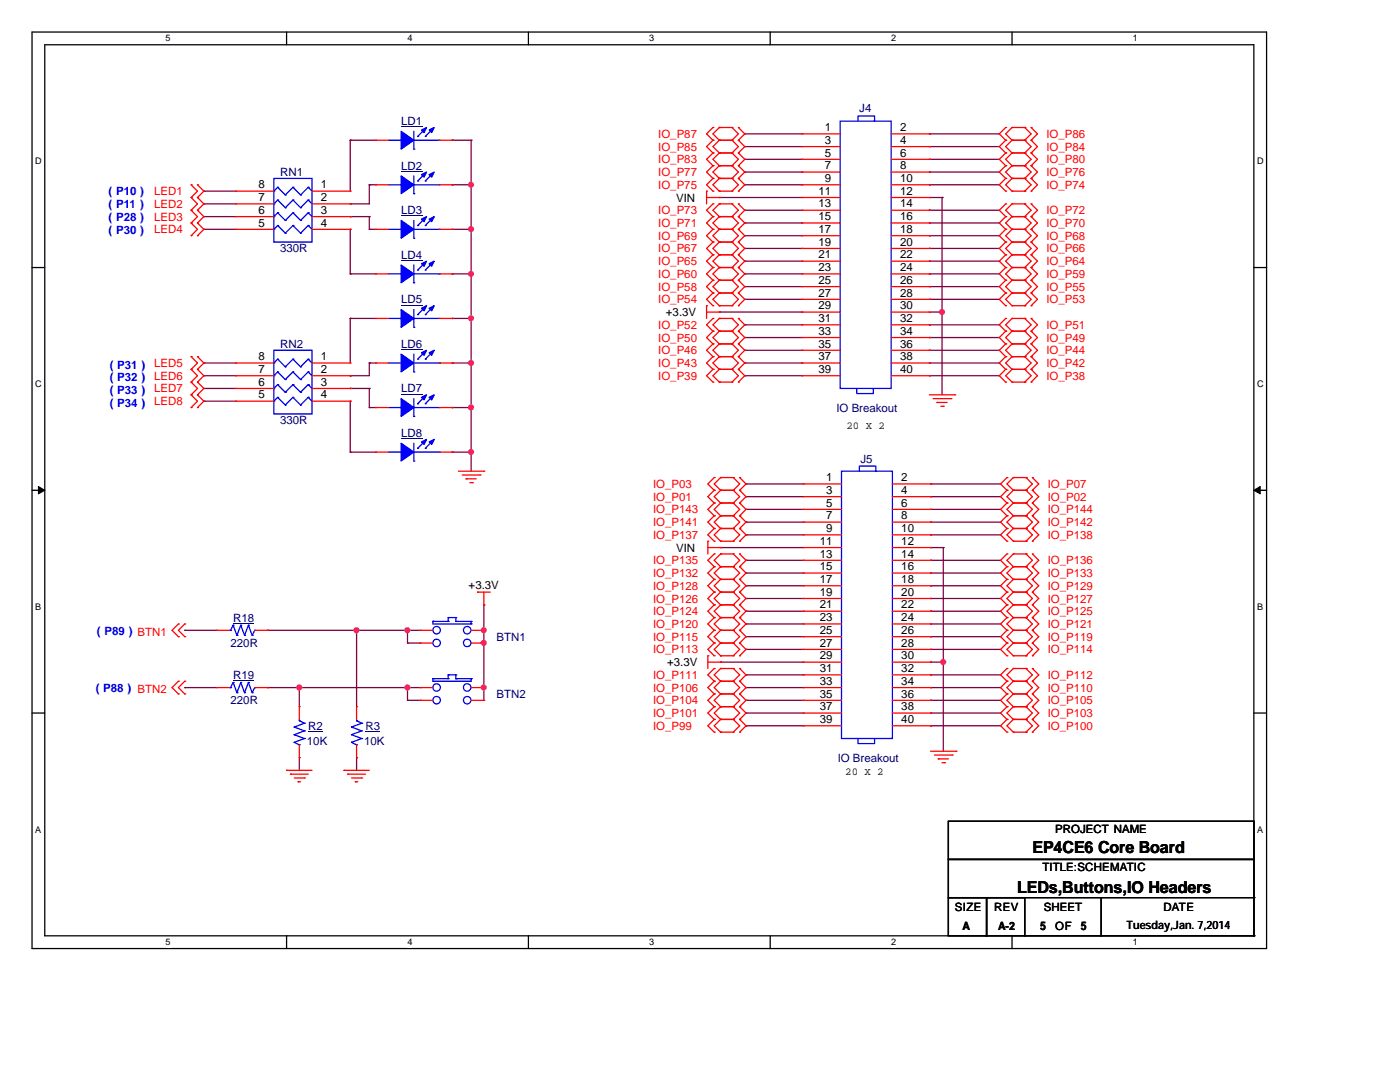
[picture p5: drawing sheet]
<svg xmlns="http://www.w3.org/2000/svg" width="279mm" height="216mm" viewBox="0 0 279 216" stroke-linecap="round" stroke-linejoin="round" font-family="sans-serif">
<defs><g id="words">
<g font-size="3.3">
<text x="206" y="170.3">EP4CE6 Core Board</text>
<text x="203" y="178.1">LEDs,Buttons,IO Headers</text>
</g>
<g font-size="2.3" fill="#000080">
<text x="171.5" y="22.4">J4</text>
<text x="80.1" y="25">LD1</text>
<text x="55.9" y="35.1">RN1</text>
<text x="80.1" y="33.9">LD2</text>
<text x="80.1" y="42.8">LD3</text>
<text x="55.9" y="50.4">330R</text>
<text x="80.1" y="51.6">LD4</text>
<text x="80.1" y="60.5">LD5</text>
<text x="55.9" y="69.4">RN2</text>
<text x="80.1" y="69.4">LD6</text>
<text x="80.1" y="78.3">LD7</text>
<text x="166.9" y="82.1">IO Breakout</text>
<text x="55.9" y="84.7">330R</text>
<text x="80.1" y="87.2">LD8</text>
<text x="171.7" y="92.3">J5</text>
<text x="46.5" y="124">R18</text>
<text x="46" y="129.1">220R</text>
<text x="99.1" y="127.8">BTN1</text>
<text x="46.5" y="135.5">R19</text>
<text x="46" y="140.5">220R</text>
<text x="99.1" y="139.3">BTN2</text>
<text x="61.3" y="148.7">10K</text>
<text x="61.5" y="145.6">R2</text>
<text x="72.7" y="148.7">10K</text>
<text x="72.9" y="145.6">R3</text>
<text x="167.2" y="152">IO Breakout</text>
</g>
<g font-size="2.3" fill="#f00">
<text x="131.4" y="27.5">IO_P87</text>
<text x="208.8" y="27.5">IO_P86</text>
<text x="131.4" y="35.1">IO_P77</text>
<text x="131.4" y="32.6">IO_P83</text>
<text x="131.4" y="30.1">IO_P85</text>
<text x="208.8" y="35.1">IO_P76</text>
<text x="208.8" y="32.6">IO_P80</text>
<text x="208.8" y="30.1">IO_P84</text>
<text x="30.8" y="38.9">LED1</text>
<text x="30.8" y="41.5">LED2</text>
<text x="131.4" y="37.7">IO_P75</text>
<text x="208.8" y="37.7">IO_P74</text>
<text x="30.8" y="44">LED3</text>
<text x="30.8" y="46.6">LED4</text>
<text x="131.4" y="47.8">IO_P69</text>
<text x="131.4" y="45.3">IO_P71</text>
<text x="131.4" y="42.8">IO_P73</text>
<text x="208.8" y="47.8">IO_P68</text>
<text x="208.8" y="45.3">IO_P70</text>
<text x="208.8" y="42.8">IO_P72</text>
<text x="131.4" y="52.9">IO_P65</text>
<text x="131.4" y="50.4">IO_P67</text>
<text x="208.8" y="52.9">IO_P64</text>
<text x="208.8" y="50.4">IO_P66</text>
<text x="131.4" y="58">IO_P58</text>
<text x="131.4" y="55.5">IO_P60</text>
<text x="208.8" y="58">IO_P55</text>
<text x="208.8" y="55.5">IO_P59</text>
<text x="131.4" y="65.6">IO_P52</text>
<text x="131.4" y="60.5">IO_P54</text>
<text x="208.8" y="60.5">IO_P53</text>
<text x="208.8" y="65.6">IO_P51</text>
<text x="131.4" y="70.7">IO_P46</text>
<text x="131.4" y="68.2">IO_P50</text>
<text x="208.8" y="70.7">IO_P44</text>
<text x="208.8" y="68.2">IO_P49</text>
<text x="30.8" y="73.2">LED5</text>
<text x="30.8" y="75.8">LED6</text>
<text x="131.4" y="75.8">IO_P39</text>
<text x="131.4" y="73.2">IO_P43</text>
<text x="208.8" y="75.8">IO_P38</text>
<text x="208.8" y="73.2">IO_P42</text>
<text x="30.8" y="78.3">LED7</text>
<text x="30.8" y="80.9">LED8</text>
<text x="130.3" y="99.9">IO_P01</text>
<text x="130.3" y="97.4">IO_P03</text>
<text x="209.1" y="97.4">IO_P07</text>
<text x="209.1" y="99.9">IO_P02</text>
<text x="130.3" y="107.5">IO_P137</text>
<text x="130.3" y="105">IO_P141</text>
<text x="130.3" y="102.4">IO_P143</text>
<text x="209.1" y="107.5">IO_P138</text>
<text x="209.1" y="105">IO_P142</text>
<text x="209.1" y="102.4">IO_P144</text>
<text x="130.3" y="112.6">IO_P135</text>
<text x="209.1" y="112.6">IO_P136</text>
<text x="130.3" y="117.7">IO_P128</text>
<text x="130.3" y="115.1">IO_P132</text>
<text x="209.1" y="117.7">IO_P129</text>
<text x="209.1" y="115.1">IO_P133</text>
<text x="130.3" y="125.3">IO_P120</text>
<text x="130.3" y="122.8">IO_P124</text>
<text x="130.3" y="120.2">IO_P126</text>
<text x="209.1" y="125.3">IO_P121</text>
<text x="209.1" y="122.8">IO_P125</text>
<text x="209.1" y="120.2">IO_P127</text>
<text x="130.3" y="130.4">IO_P113</text>
<text x="130.3" y="127.8">IO_P115</text>
<text x="209.1" y="130.4">IO_P114</text>
<text x="209.1" y="127.8">IO_P119</text>
<text x="130.3" y="135.5">IO_P111</text>
<text x="209.1" y="135.5">IO_P112</text>
<text x="130.3" y="143.1">IO_P101</text>
<text x="130.3" y="140.5">IO_P104</text>
<text x="130.3" y="138">IO_P106</text>
<text x="209.1" y="143.1">IO_P103</text>
<text x="209.1" y="140.5">IO_P105</text>
<text x="209.1" y="138">IO_P110</text>
<text x="130.3" y="145.6">IO_P99</text>
<text x="209.1" y="145.6">IO_P100</text>
</g>
<g font-size="2.3">
<text x="164.6" y="26.2">1</text>
<text x="164.6" y="28.7">3</text>
<text x="179.6" y="26.2">2</text>
<text x="179.6" y="28.7">4</text>
<text x="164.6" y="31.2">5</text>
<text x="164.6" y="33.8">7</text>
<text x="179.6" y="31.2">6</text>
<text x="179.6" y="33.8">8</text>
<text x="51.6" y="40.1">7</text>
<text x="51.6" y="37.6">8</text>
<text x="64.1" y="37.6">1</text>
<text x="64.1" y="40.1">2</text>
<text x="134.9" y="40.2">VIN</text>
<text x="163.4" y="38.9">11</text>
<text x="163.4" y="41.4">13</text>
<text x="164.6" y="36.3">9</text>
<text x="179.6" y="36.3">10</text>
<text x="179.6" y="38.9">12</text>
<text x="179.6" y="41.4">14</text>
<text x="51.6" y="45.2">5</text>
<text x="51.6" y="42.7">6</text>
<text x="64.1" y="42.7">3</text>
<text x="64.1" y="45.2">4</text>
<text x="163.4" y="43.9">15</text>
<text x="163.4" y="46.5">17</text>
<text x="179.6" y="43.9">16</text>
<text x="179.6" y="46.5">18</text>
<text x="163.4" y="49">19</text>
<text x="163.4" y="51.6">21</text>
<text x="179.6" y="49">20</text>
<text x="179.6" y="51.6">22</text>
<text x="163.4" y="54.1">23</text>
<text x="163.4" y="56.6">25</text>
<text x="163.4" y="59.2">27</text>
<text x="179.6" y="54.1">24</text>
<text x="179.6" y="56.6">26</text>
<text x="179.6" y="59.2">28</text>
<text x="132.9" y="63.1">+3.3V</text>
<text x="163.4" y="61.7">29</text>
<text x="163.4" y="64.3">31</text>
<text x="179.6" y="61.7">30</text>
<text x="179.6" y="64.3">32</text>
<text x="51.6" y="71.9">8</text>
<text x="64.1" y="71.9">1</text>
<text x="163.4" y="66.8">33</text>
<text x="163.4" y="69.3">35</text>
<text x="163.4" y="71.9">37</text>
<text x="179.6" y="66.8">34</text>
<text x="179.6" y="69.3">36</text>
<text x="179.6" y="71.9">38</text>
<text x="51.6" y="77">6</text>
<text x="51.6" y="74.4">7</text>
<text x="64.1" y="74.4">2</text>
<text x="64.1" y="77">3</text>
<text x="163.4" y="74.4">39</text>
<text x="179.6" y="74.4">40</text>
<text x="51.6" y="79.5">5</text>
<text x="64.1" y="79.5">4</text>
<text x="164.9" y="96">1</text>
<text x="164.9" y="98.6">3</text>
<text x="164.9" y="101.1">5</text>
<text x="179.9" y="96">2</text>
<text x="179.9" y="98.6">4</text>
<text x="179.9" y="101.1">6</text>
<text x="164.9" y="103.6">7</text>
<text x="164.9" y="106.2">9</text>
<text x="179.9" y="103.6">8</text>
<text x="179.9" y="106.2">10</text>
<text x="134.9" y="110.1">VIN</text>
<text x="163.6" y="108.7">11</text>
<text x="163.6" y="111.3">13</text>
<text x="163.6" y="113.8">15</text>
<text x="179.9" y="108.7">12</text>
<text x="179.9" y="111.3">14</text>
<text x="179.9" y="113.8">16</text>
<text x="93.5" y="117.4">+3.3V</text>
<text x="163.6" y="116.3">17</text>
<text x="163.6" y="118.9">19</text>
<text x="179.9" y="116.3">18</text>
<text x="179.9" y="118.9">20</text>
<text x="163.6" y="121.4">21</text>
<text x="163.6" y="124">23</text>
<text x="179.9" y="121.4">22</text>
<text x="179.9" y="124">24</text>
<text x="163.6" y="126.5">25</text>
<text x="163.6" y="129">27</text>
<text x="163.6" y="131.6">29</text>
<text x="179.9" y="126.5">26</text>
<text x="179.9" y="129">28</text>
<text x="179.9" y="131.6">30</text>
<text x="133.1" y="132.9">+3.3V</text>
<text x="163.6" y="134.1">31</text>
<text x="163.6" y="136.7">33</text>
<text x="179.9" y="134.1">32</text>
<text x="179.9" y="136.7">34</text>
<text x="163.6" y="139.2">35</text>
<text x="163.6" y="141.7">37</text>
<text x="179.9" y="139.2">36</text>
<text x="179.9" y="141.7">38</text>
<text x="163.6" y="144.3">39</text>
<text x="179.9" y="144.3">40</text>
<text x="210.6" y="166.2">PROJECT NAME</text>
<text x="208.1" y="173.8">TITLE:SCHEMATIC</text>
<text x="190.5" y="181.7">SIZE</text>
<text x="192.1" y="185.5">A</text>
<text x="198.4" y="181.7">REV</text>
<text x="199.2" y="185.5">A-2</text>
<text x="207.6" y="185.5">5</text>
<text x="208.3" y="181.7">SHEET</text>
<text x="210.6" y="185.5">OF</text>
<text x="215.7" y="185.5">5</text>
<text x="224.8" y="185.4">Tuesday,Jan. 7,2014</text>
<text x="232.2" y="181.7">DATE</text>
</g>
<g font-size="2.3" fill="#00f">
<text x="21.6" y="39">( P10 )</text>
<text x="21.6" y="41.5">( P11 )</text>
<text x="21.6" y="44.1">( P28 )</text>
<text x="21.6" y="46.6">( P30 )</text>
<text x="21.9" y="73.5">( P31 )</text>
<text x="21.9" y="76.1">( P32 )</text>
<text x="21.9" y="81.2">( P34 )</text>
<text x="21.9" y="78.6">( P33 )</text>
<text x="19.3" y="126.6">( P89 ) BTN1</text>
<text x="19.1" y="138">( P88 ) BTN2</text>
</g>
<g font-size="2.1">
<text x="169" y="85.5">20 X 2</text>
<text x="168.7" y="154.6">20 X 2</text>
</g>
<g font-size="1.8">
<text x="33.1" y="8.3">5</text>
<text x="81.3" y="8.3">4</text>
<text x="129.6" y="8.3">3</text>
<text x="177.8" y="8.3">2</text>
<text x="226.1" y="8.3">1</text>
<text x="7" y="32.8">D</text>
<text x="250.9" y="32.8">D</text>
<text x="7" y="77.2">C</text>
<text x="250.9" y="77.2">C</text>
<text x="7" y="121.7">B</text>
<text x="250.9" y="121.7">B</text>
<text x="7" y="166.1">A</text>
<text x="250.9" y="166.1">A</text>
<text x="33.1" y="188.6">5</text>
<text x="81.3" y="188.6">4</text>
<text x="129.6" y="188.6">3</text>
<text x="177.8" y="188.6">2</text>
<text x="226.1" y="188.6">1</text>
</g>
</g></defs>
<path d="M6.4 6.4h246.4v182.9h-246.4zM8.9 8.9h241.3v177.8h-241.3z" fill="none" stroke="#000" stroke-width=".25"/>
<g fill="#fff">
<path d="M33.1 6.6h.9v2.1h-.9z"/>
<path d="M33.1 186.9h.9v2.1h-.9z"/>
</g>
<path d="M57.2 6.4v2.5M57.2 186.7v2.6" fill="none" stroke="#000" stroke-width=".25"/>
<g fill="#fff">
<path d="M81.3 6.6h1v2.1h-1z"/>
<path d="M81.3 186.9h1v2.1h-1z"/>
</g>
<path d="M105.5 6.4v2.5M105.5 186.7v2.6" fill="none" stroke="#000" stroke-width=".25"/>
<g fill="#fff">
<path d="M129.6 6.6h1v2.1h-1z"/>
<path d="M129.6 186.9h1v2.1h-1z"/>
</g>
<path d="M153.7 6.4v2.5M153.7 186.7v2.6" fill="none" stroke="#000" stroke-width=".25"/>
<g fill="#fff">
<path d="M177.8 6.6h1v2.1h-1z"/>
<path d="M177.8 186.9h1v2.1h-1z"/>
</g>
<path d="M202 6.4v2.5M202 186.7v2.6" fill="none" stroke="#000" stroke-width=".25"/>
<g fill="#fff">
<path d="M226.1 6.6h1v2.1h-1z"/>
<path d="M226.1 186.9h1v2.1h-1z"/>
<path d="M7 31.1h1.3v2.1h-1.3z"/>
<path d="M250.9 31.1h1.2v2.1h-1.2z"/>
<path d="M7 75.6h1.3v2h-1.3z"/>
<path d="M250.9 75.6h1.2v2h-1.2z"/>
</g>
<path d="M6.4 53.4h2.5M250.2 53.4h2.6" fill="none" stroke="#000" stroke-width=".25"/>
<g fill="#fff">
<path d="M7 120h1.2v2.1h-1.2z"/>
<path d="M250.9 120h1.2v2.1h-1.2z"/>
</g>
<path d="M6.4 97.8h2.5M250.2 97.8h2.6" fill="none" stroke="#000" stroke-width=".25"/>
<g fill="#000" stroke="#000" stroke-width=".2">
<path d="M7.7 97.1l1.2 .7-1.2 .8z" fill-rule="evenodd"/>
<path d="M250.2 97.8l1.3-.7v1.5z" fill-rule="evenodd"/>
</g>
<g fill="#fff">
<path d="M7 164.5h1.2v2h-1.2z"/>
<path d="M250.9 164.5h1.2v2h-1.2z"/>
</g>
<path d="M6.4 142.3h2.5M250.2 142.3h2.6M189.3 163.9h60.9v7.6h-60.9zM189.3 171.5h60.9v7.6h-60.9zM189.3 179.1h7.6v7.6h-7.6zM196.9 179.1h7.6v7.6h-7.6zM219.8 179.1h.1M219.8 179.1v7.6M250.2 179.1h.1M250.2 179.1v7.6M204.5 186.7h45.7M250.2 186.7h.1" fill="none" stroke="#000" stroke-width=".25"/>
<g fill="none" stroke="#800040" stroke-width=".25">
<path d="M40.7 38.1h.1M40.7 38.1h6.3M69.9 28h.1M69.9 28h5.1M69.9 28v10.1M73.7 36.9h.1M73.7 36.9h1.3M73.7 36.9v3.8h-3.8M90.2 28h.1M90.2 36.9h.1M90.2 36.9h3.8M90.2 28h3.8"/>
<path d="M94 28h.1M94 36.9h.1M94 28v66M143.6 39.4h.1M143.6 39.4h16.5M148.6 26.7h.1M148.6 29.3h.1M148.6 31.8h.1M148.6 34.3h.1M148.6 36.9h.1M148.6 26.7h11.5M148.6 29.3h11.5"/>
<path d="M148.6 31.8h11.5M148.6 34.3h11.5M148.6 36.9h11.5M185.5 26.7h.1M185.5 29.3h.1M185.5 31.8h.1M185.5 36.9h.1M185.5 34.3h.1M185.5 26.7h13.9M185.5 29.3h13.9M185.5 31.8h13.9M185.5 34.3h13.9"/>
<path d="M185.5 36.9h13.9M185.5 39.4h2.5M188 39.4h.1M188 39.4v39.4M40.7 40.7h.1M40.7 43.2h.1M40.7 45.8h.1M40.7 45.8h6.3M40.7 40.7h6.3M40.7 43.2h6.3M69.9 54.7h.1M69.9 40.7h.1"/>
<path d="M69.9 43.2h.1M69.9 45.8h.1M69.9 54.7h5.1M69.9 45.8v8.9M69.9 43.2h3.8M73.7 45.8h.1M73.7 43.2h.1M73.7 45.8h1.3M73.7 43.2v2.6M90.2 45.8h.1M90.2 54.7h.1M90.2 54.7h3.8"/>
<path d="M90.2 45.8h3.8M94 45.8h.1M94 54.7h.1M148.6 52.1h.1M148.6 54.7h.1M148.6 57.2h.1M148.6 59.7h.1M148.6 44.5h.1M148.6 47h.1M148.6 49.6h.1M148.6 42h.1M148.6 42h11.5"/>
<path d="M148.6 49.6h11.5M148.6 47h11.5M148.6 44.5h11.5M148.6 59.7h11.5M148.6 57.2h11.5M148.6 54.7h11.5M148.6 52.1h11.5M185.5 42h.1M185.5 49.6h.1M185.5 47h.1M185.5 44.5h.1M185.5 59.7h.1"/>
<path d="M185.5 57.2h.1M185.5 54.7h.1M185.5 52.1h.1M185.5 42h13.9M185.5 49.6h13.9M185.5 47h13.9M185.5 44.5h13.9M185.5 59.7h13.9M185.5 57.2h13.9M185.5 54.7h13.9M185.5 52.1h13.9M40.7 72.4h.1"/>
<path d="M40.7 75h.1M40.7 77.5h.1M40.7 72.4h6.3M40.7 75h6.3M40.7 77.5h6.3M69.9 63.5h.1M69.9 75h.1M69.9 77.5h.1M69.9 63.5h5.1M69.9 63.5v8.9M69.9 77.5h3.8M73.7 72.4h.1"/>
<path d="M73.7 77.5h.1M73.7 72.4h1.3M73.7 72.4v2.6h-3.8M73.7 77.5v3.8M90.2 63.5h.1M90.2 72.4h.1M90.2 72.4h3.8M90.2 63.5h3.8M94 63.5h.1M94 72.4h.1M143.6 62.3h.1M143.6 62.3h16.5"/>
<path d="M148.6 69.9h.1M148.6 64.8h.1M148.6 67.4h.1M148.6 75h.1M148.6 72.4h.1M148.6 72.4h11.5M148.6 69.9h11.5M148.6 67.4h11.5M148.6 64.8h11.5M148.6 75h11.5M185.5 72.4h.1M185.5 69.9h.1"/>
<path d="M185.5 67.4h.1M185.5 64.8h.1M185.5 75h.1M185.5 62.3h2.5M185.5 72.4h13.9M185.5 69.9h13.9M185.5 67.4h13.9M185.5 64.8h13.9M185.5 75h13.9M188 62.3h.1M40.7 80.1h.1M40.7 80.1h6.3"/>
<path d="M69.9 90.2h.1M69.9 80.1h.1M69.9 90.2h5.1M69.9 80.1v10.1M73.7 81.3h.1M73.7 81.3h1.3M90.2 81.3h.1M90.2 90.2h.1M90.2 81.3h3.8M90.2 90.2h3.8M94 81.3h.1M94 90.2h.1"/>
<path d="M148.9 96.6h.1M148.9 99.1h.1M148.9 99.1h11.4M148.9 96.6h11.4M185.7 99.1h.1M185.7 96.6h.1M185.7 99.1h14M185.7 96.6h14M143.8 109.3h.1M143.8 109.3h16.5M148.9 104.2h.1M148.9 101.6h.1"/>
<path d="M148.9 114.3h.1M148.9 111.8h.1M148.9 119.4h.1M148.9 116.9h.1M148.9 106.7h.1M148.9 104.2h11.4M148.9 101.6h11.4M148.9 106.7h11.4M148.9 111.8h11.4M148.9 114.3h11.4M148.9 116.9h11.4M148.9 119.4h11.4"/>
<path d="M185.7 101.6h.1M185.7 109.3h.1M185.7 104.2h.1M185.7 106.7h.1M185.7 111.8h.1M185.7 114.3h.1M185.7 116.9h.1M185.7 119.4h.1M185.7 104.2h14M185.7 101.6h14M185.7 109.3h2.6M185.7 106.7h14"/>
<path d="M185.7 111.8h14M185.7 114.3h14M185.7 116.9h14M185.7 119.4h14M188.3 109.3h.1M188.3 109.3v40.6M36.9 137.2h.1M36.9 125.8h.1M36.9 137.2h6.3M36.9 125.8h6.3M53.4 137.2h.1M53.4 125.8h.1"/>
<path d="M53.4 137.2h30.5M53.4 125.8h30.5M59.7 137.2h.1M59.7 137.2v3.8M71.2 125.8h.1M71.2 125.8v15.2M81.3 137.2h.1M81.3 125.8h.1M81.3 139.7h.1M81.3 128.3h.1M81.3 139.7h2.6M81.3 125.8v2.5"/>
<path d="M81.3 137.2v2.5M81.3 128.3h2.6M96.6 137.2h.1M96.6 125.8h.1M96.6 128.3h.1M96.6 120.7h.1M96.6 120.7v19M143.8 132.1h.1M143.8 132.1h16.5M148.9 122h.1M148.9 129.6h.1M148.9 127h.1"/>
<path d="M148.9 124.5h.1M148.9 137.2h.1M148.9 134.7h.1M148.9 139.7h.1M148.9 124.5h11.4M148.9 127h11.4M148.9 129.6h11.4M148.9 122h11.4M148.9 134.7h11.4M148.9 137.2h11.4M148.9 139.7h11.4M185.7 132.1h.1"/>
<path d="M185.7 124.5h.1M185.7 127h.1M185.7 129.6h.1M185.7 122h.1M185.7 134.7h.1M185.7 137.2h.1M185.7 139.7h.1M185.7 132.1h2.6M185.7 124.5h14M185.7 127h14M185.7 129.6h14M185.7 122h14"/>
<path d="M185.7 134.7h14M185.7 137.2h14M185.7 139.7h14M188.3 132.1h.1M59.7 151.2h.1M59.7 151.2v2.5M71.2 151.2h.1M71.2 151.2v2.5M148.9 142.3h.1M148.9 144.8h.1M148.9 142.3h11.4M148.9 144.8h11.4"/>
<path d="M185.7 142.3h.1M185.7 144.8h.1M185.7 142.3h14M185.7 144.8h14"/>
</g>
<g fill="#f0f" stroke="#f0f" stroke-width=".25">
<circle cx="188" cy="62.2" r=".49"/>
<circle cx="188.2" cy="132.1" r=".49"/>
<circle cx="94" cy="36.8" r=".49"/>
<circle cx="94" cy="54.6" r=".49"/>
<circle cx="94" cy="45.7" r=".49"/>
<circle cx="94" cy="63.5" r=".49"/>
<circle cx="94" cy="81.3" r=".49"/>
<circle cx="94" cy="72.4" r=".49"/>
<circle cx="94" cy="90.2" r=".49"/>
<circle cx="81.3" cy="125.7" r=".49"/>
<circle cx="96.5" cy="137.2" r=".49"/>
<circle cx="96.5" cy="128.3" r=".49"/>
<circle cx="81.3" cy="137.2" r=".49"/>
<circle cx="59.7" cy="137.2" r=".49"/>
<circle cx="71.1" cy="125.7" r=".49"/>
<circle cx="96.5" cy="125.7" r=".49"/>
</g>
<g fill="none" stroke="#f00" stroke-width=".25">
<path d="M38.1 36.9h.1M38.1 39.4h.1M38.1 36.9l1.3 1.2-1.3 1.3M38.1 39.4l1.3 1.3-1.3 1.3M39.4 39.4h.1M39.4 36.9h.1M39.4 36.9l1.3 1.2-1.3 1.3M39.4 39.4l1.3 1.3-1.3 1.3M47 38.1h.1M47 38.1h7.7M62.3 38.1h7.6M69.9 38.1h.1"/>
<path d="M75 28h.1M75 36.9h.1M75 28h2.5M75 36.9h2.5M87.7 28h2.5M87.7 36.9h2.5M90.2 28h.1M90.2 36.9h.1M141 38.1h.1M141 38.1v2.6M141 39.4h2.6M142.3 38.1h.1"/>
<path d="M142.3 35.6h.1M142.3 33.1h.1M142.3 30.5h.1M142.3 28h.1M142.3 25.4h.1M142.3 30.5l-1.3 1.3 1.3 1.3M142.3 35.6l-1.3 1.3 1.3 1.2M142.3 33.1l-1.3 1.2 1.3 1.3M142.3 28l-1.3 1.3 1.3 1.2M142.3 25.4l-1.3 1.3 1.3 1.3M143.6 39.4h.1M143.6 35.6h.1"/>
<path d="M143.6 38.1h.1M143.6 33.1h.1M143.6 30.5h.1M143.6 28h.1M143.6 25.4h.1M143.6 28l-1.3 1.3 1.3 1.2M143.6 35.6h2.5M143.6 38.1h2.5M143.6 33.1h2.5M143.6 30.5h2.5M143.6 28h2.5M143.6 25.4h2.5"/>
<path d="M143.6 30.5l-1.3 1.3 1.3 1.3M143.6 35.6l-1.3 1.3 1.3 1.2M143.6 33.1l-1.3 1.2 1.3 1.3M143.6 25.4l-1.3 1.3 1.3 1.3M146.1 38.1h.1M146.1 35.6h.1M146.1 33.1h.1M146.1 30.5h.1M146.1 28h.1M146.1 25.4h.1M146.1 35.6l1.3 1.3-1.3 1.2M146.1 30.5l1.3 1.3-1.3 1.3"/>
<path d="M146.1 33.1l1.3 1.2-1.3 1.3M146.1 28l1.3 1.3-1.3 1.2M146.1 25.4l1.3 1.3-1.3 1.3M147.4 35.6h.1M147.4 38.1h.1M147.4 33.1h.1M147.4 30.5h.1M147.4 28h.1M147.4 25.4h.1M147.4 35.6l1.2 1.3-1.2 1.2M147.4 28l1.2 1.3-1.2 1.2M147.4 33.1l1.2 1.2-1.2 1.3"/>
<path d="M147.4 25.4l1.2 1.3-1.2 1.3M147.4 30.5l1.2 1.3-1.2 1.3M160.1 26.7h.1M160.1 29.3h.1M160.1 31.8h.1M160.1 34.3h.1M160.1 36.9h.1M160.1 39.4h.1M160.1 39.4h7.6M160.1 36.9h7.6M160.1 26.7h7.6M160.1 29.3h7.6"/>
<path d="M160.1 31.8h7.6M160.1 34.3h7.6M177.8 39.4h7.7M177.8 36.9h7.7M177.8 26.7h7.7M177.8 29.3h7.7M177.8 31.8h7.7M177.8 34.3h7.7M185.5 26.7h.1M185.5 29.3h.1M185.5 31.8h.1M185.5 34.3h.1"/>
<path d="M185.5 36.9h.1M185.5 39.4h.1M200.7 35.6h.1M200.7 38.1h.1M200.7 33.1h.1M200.7 30.5h.1M200.7 28h.1M200.7 25.4h.1M200.7 35.6l-1.3 1.3 1.3 1.2M200.7 33.1l-1.3 1.2 1.3 1.3M200.7 28l-1.3 1.3 1.3 1.2M200.7 25.4l-1.3 1.3 1.3 1.3"/>
<path d="M200.7 30.5l-1.3 1.3 1.3 1.3M202 38.1h.1M202 35.6h.1M202 33.1h.1M202 30.5h.1M202 28h.1M202 25.4h.1M202 35.6l-1.3 1.3 1.3 1.2M202 30.5l-1.3 1.3 1.3 1.3M202 35.6h2.5M202 38.1h2.5M202 33.1l-1.3 1.2 1.3 1.3"/>
<path d="M202 28l-1.3 1.3 1.3 1.2M202 33.1h2.5M202 25.4l-1.3 1.3 1.3 1.3M202 30.5h2.5M202 28h2.5M202 25.4h2.5M204.5 35.6h.1M204.5 38.1h.1M204.5 33.1h.1M204.5 30.5h.1M204.5 28h.1M204.5 25.4h.1"/>
<path d="M204.5 35.6l1.3 1.3-1.3 1.2M204.5 33.1l1.3 1.2-1.3 1.3M204.5 25.4l1.3 1.3-1.3 1.3M204.5 30.5l1.3 1.3-1.3 1.3M204.5 28l1.3 1.3-1.3 1.2M205.8 38.1h.1M205.8 35.6h.1M205.8 33.1h.1M205.8 30.5h.1M205.8 28h.1M205.8 25.4h.1M205.8 35.6l1.3 1.3-1.3 1.2"/>
<path d="M205.8 33.1l1.3 1.2-1.3 1.3M205.8 30.5l1.3 1.3-1.3 1.3M205.8 28l1.3 1.3-1.3 1.2M205.8 25.4l1.3 1.3-1.3 1.3M38.1 42h.1M38.1 44.5h.1M38.1 47h.1M38.1 42l1.3 1.2-1.3 1.3M38.1 44.5l1.3 1.3-1.3 1.2M39.4 42h.1M39.4 44.5h.1M39.4 47h.1"/>
<path d="M39.4 42l1.3 1.2-1.3 1.3M39.4 44.5l1.3 1.3-1.3 1.2M47 45.8h.1M47 43.2h.1M47 40.7h.1M47 45.8h7.7M47 43.2h7.7M47 40.7h7.7M62.3 45.8h7.6M62.3 43.2h7.6M62.3 40.7h7.6M69.9 40.7h.1"/>
<path d="M69.9 43.2h.1M69.9 45.8h.1M75 54.7h.1M75 45.8h.1M75 45.8h2.5M75 54.7h2.5M87.7 45.8h2.5M87.7 54.7h2.5M90.2 54.7h.1M90.2 45.8h.1M142.3 58.5h.1M142.3 55.9h.1"/>
<path d="M142.3 53.4h.1M142.3 50.8h.1M142.3 48.3h.1M142.3 45.8h.1M142.3 43.2h.1M142.3 40.7h.1M142.3 58.5l-1.3 1.2 1.3 1.3M142.3 55.9l-1.3 1.3 1.3 1.3M142.3 43.2l-1.3 1.3 1.3 1.3M142.3 40.7l-1.3 1.3 1.3 1.2M142.3 50.8l-1.3 1.3 1.3 1.3M142.3 48.3l-1.3 1.3 1.3 1.2"/>
<path d="M142.3 45.8l-1.3 1.2 1.3 1.3M142.3 53.4l-1.3 1.3 1.3 1.2M143.6 58.5h.1M143.6 55.9h.1M143.6 53.4h.1M143.6 50.8h.1M143.6 48.3h.1M143.6 45.8h.1M143.6 43.2h.1M143.6 40.7h.1M143.6 58.5h2.5M143.6 55.9h2.5"/>
<path d="M143.6 53.4h2.5M143.6 50.8h2.5M143.6 48.3h2.5M143.6 45.8h2.5M143.6 43.2h2.5M143.6 40.7h2.5M143.6 58.5l-1.3 1.2 1.3 1.3M143.6 40.7l-1.3 1.3 1.3 1.2M143.6 53.4l-1.3 1.3 1.3 1.2M143.6 50.8l-1.3 1.3 1.3 1.3M143.6 55.9l-1.3 1.3 1.3 1.3M143.6 48.3l-1.3 1.3 1.3 1.2"/>
<path d="M143.6 45.8l-1.3 1.2 1.3 1.3M143.6 43.2l-1.3 1.3 1.3 1.3M146.1 58.5h.1M146.1 55.9h.1M146.1 53.4h.1M146.1 50.8h.1M146.1 48.3h.1M146.1 45.8h.1M146.1 43.2h.1M146.1 40.7h.1M146.1 58.5l1.3 1.2-1.3 1.3M146.1 40.7l1.3 1.3-1.3 1.2"/>
<path d="M146.1 53.4l1.3 1.3-1.3 1.2M146.1 55.9l1.3 1.3-1.3 1.3M146.1 50.8l1.3 1.3-1.3 1.3M146.1 48.3l1.3 1.3-1.3 1.2M146.1 45.8l1.3 1.2-1.3 1.3M146.1 43.2l1.3 1.3-1.3 1.3M147.4 58.5h.1M147.4 55.9h.1M147.4 53.4h.1M147.4 50.8h.1M147.4 48.3h.1M147.4 45.8h.1"/>
<path d="M147.4 43.2h.1M147.4 40.7h.1M147.4 58.5l1.2 1.2-1.2 1.3M147.4 55.9l1.2 1.3-1.2 1.3M147.4 43.2l1.2 1.3-1.2 1.3M147.4 40.7l1.2 1.3-1.2 1.2M147.4 50.8l1.2 1.3-1.2 1.3M147.4 48.3l1.2 1.3-1.2 1.2M147.4 53.4l1.2 1.3-1.2 1.2M147.4 45.8l1.2 1.2-1.2 1.3M160.1 42h.1M160.1 44.5h.1"/>
<path d="M160.1 47h.1M160.1 49.6h.1M160.1 52.1h.1M160.1 54.7h.1M160.1 57.2h.1M160.1 59.7h.1M160.1 54.7h7.6M160.1 42h7.6M160.1 44.5h7.6M160.1 47h7.6M160.1 49.6h7.6M160.1 52.1h7.6"/>
<path d="M160.1 57.2h7.6M160.1 59.7h7.6M177.8 54.7h7.7M177.8 42h7.7M177.8 44.5h7.7M177.8 47h7.7M177.8 49.6h7.7M177.8 52.1h7.7M177.8 57.2h7.7M177.8 59.7h7.7M185.5 42h.1M185.5 44.5h.1"/>
<path d="M185.5 47h.1M185.5 49.6h.1M185.5 52.1h.1M185.5 54.7h.1M185.5 57.2h.1M185.5 59.7h.1M200.7 58.5h.1M200.7 55.9h.1M200.7 53.4h.1M200.7 50.8h.1M200.7 48.3h.1M200.7 45.8h.1"/>
<path d="M200.7 43.2h.1M200.7 40.7h.1M200.7 58.5l-1.3 1.2 1.3 1.3M200.7 50.8l-1.3 1.3 1.3 1.3M200.7 55.9l-1.3 1.3 1.3 1.3M200.7 48.3l-1.3 1.3 1.3 1.2M200.7 53.4l-1.3 1.3 1.3 1.2M200.7 45.8l-1.3 1.2 1.3 1.3M200.7 43.2l-1.3 1.3 1.3 1.3M200.7 40.7l-1.3 1.3 1.3 1.2M202 58.5h.1M202 55.9h.1"/>
<path d="M202 53.4h.1M202 50.8h.1M202 48.3h.1M202 45.8h.1M202 43.2h.1M202 40.7h.1M202 58.5l-1.3 1.2 1.3 1.3M202 53.4l-1.3 1.3 1.3 1.2M202 58.5h2.5M202 55.9l-1.3 1.3 1.3 1.3M202 50.8l-1.3 1.3 1.3 1.3M202 55.9h2.5"/>
<path d="M202 48.3l-1.3 1.3 1.3 1.2M202 53.4h2.5M202 45.8l-1.3 1.2 1.3 1.3M202 50.8h2.5M202 43.2l-1.3 1.3 1.3 1.3M202 48.3h2.5M202 40.7l-1.3 1.3 1.3 1.2M202 45.8h2.5M202 43.2h2.5M202 40.7h2.5M204.5 58.5h.1M204.5 55.9h.1"/>
<path d="M204.5 53.4h.1M204.5 50.8h.1M204.5 48.3h.1M204.5 45.8h.1M204.5 43.2h.1M204.5 40.7h.1M204.5 53.4l1.3 1.3-1.3 1.2M204.5 58.5l1.3 1.2-1.3 1.3M204.5 50.8l1.3 1.3-1.3 1.3M204.5 55.9l1.3 1.3-1.3 1.3M204.5 48.3l1.3 1.3-1.3 1.2M204.5 45.8l1.3 1.2-1.3 1.3"/>
<path d="M204.5 43.2l1.3 1.3-1.3 1.3M204.5 40.7l1.3 1.3-1.3 1.2M205.8 58.5h.1M205.8 55.9h.1M205.8 53.4h.1M205.8 50.8h.1M205.8 48.3h.1M205.8 45.8h.1M205.8 43.2h.1M205.8 40.7h.1M205.8 50.8l1.3 1.3-1.3 1.3M205.8 58.5l1.3 1.2-1.3 1.3"/>
<path d="M205.8 48.3l1.3 1.3-1.3 1.2M205.8 55.9l1.3 1.3-1.3 1.3M205.8 45.8l1.3 1.2-1.3 1.3M205.8 53.4l1.3 1.3-1.3 1.2M205.8 43.2l1.3 1.3-1.3 1.3M205.8 40.7l1.3 1.3-1.3 1.2M38.1 71.2h.1M38.1 73.7h.1M38.1 76.2h.1M38.1 78.8h.1M38.1 71.2l1.3 1.2-1.3 1.3M38.1 73.7l1.3 1.3-1.3 1.2"/>
<path d="M38.1 76.2l1.3 1.3-1.3 1.3M38.1 78.8l1.3 1.3-1.3 1.2M39.4 73.7h.1M39.4 71.2h.1M39.4 76.2h.1M39.4 78.8h.1M39.4 71.2l1.3 1.2-1.3 1.3M39.4 73.7l1.3 1.3-1.3 1.2M39.4 76.2l1.3 1.3-1.3 1.3M39.4 78.8l1.3 1.3-1.3 1.2M47 77.5h.1M47 75h.1"/>
<path d="M47 72.4h.1M47 72.4h7.7M47 75h7.7M47 77.5h7.7M62.3 72.4h7.6M62.3 75h7.6M62.3 77.5h7.6M69.9 72.4h.1M69.9 75h.1M69.9 77.5h.1M75 63.5h.1M75 72.4h.1"/>
<path d="M75 63.5h2.5M75 72.4h2.5M87.7 63.5h2.5M87.7 72.4h2.5M90.2 63.5h.1M90.2 72.4h.1M141 61h.1M141 62.3h2.6M141 61v2.5M142.3 76.2h.1M142.3 73.7h.1M142.3 71.2h.1"/>
<path d="M142.3 68.6h.1M142.3 66.1h.1M142.3 63.5h.1M142.3 61h.1M142.3 66.1l-1.3 1.3 1.3 1.2M142.3 73.7l-1.3 1.3 1.3 1.2M142.3 63.5l-1.3 1.3 1.3 1.3M142.3 71.2l-1.3 1.2 1.3 1.3M142.3 68.6l-1.3 1.3 1.3 1.3M143.6 62.3h.1M143.6 73.7h.1M143.6 76.2h.1"/>
<path d="M143.6 71.2h.1M143.6 68.6h.1M143.6 66.1h.1M143.6 63.5h.1M143.6 61h.1M143.6 61h2.5M143.6 68.6l-1.3 1.3 1.3 1.3M143.6 73.7l-1.3 1.3 1.3 1.2M143.6 73.7h2.5M143.6 76.2h2.5M143.6 66.1l-1.3 1.3 1.3 1.2M143.6 71.2l-1.3 1.2 1.3 1.3"/>
<path d="M143.6 71.2h2.5M143.6 63.5l-1.3 1.3 1.3 1.3M143.6 68.6h2.5M143.6 66.1h2.5M143.6 63.5h2.5M146.1 76.2h.1M146.1 73.7h.1M146.1 71.2h.1M146.1 68.6h.1M146.1 66.1h.1M146.1 63.5h.1M146.1 61h.1"/>
<path d="M146.1 73.7l1.3 1.3-1.3 1.2M146.1 68.6l1.3 1.3-1.3 1.3M146.1 71.2l1.3 1.2-1.3 1.3M146.1 66.1l1.3 1.3-1.3 1.2M146.1 63.5l1.3 1.3-1.3 1.3M147.4 73.7h.1M147.4 76.2h.1M147.4 71.2h.1M147.4 68.6h.1M147.4 66.1h.1M147.4 63.5h.1M147.4 61h.1"/>
<path d="M147.4 73.7l1.2 1.3-1.2 1.2M147.4 66.1l1.2 1.3-1.2 1.2M147.4 71.2l1.2 1.2-1.2 1.3M147.4 63.5l1.2 1.3-1.2 1.3M147.4 68.6l1.2 1.3-1.2 1.3M160.1 62.3h.1M160.1 64.8h.1M160.1 67.4h.1M160.1 69.9h.1M160.1 72.4h.1M160.1 75h.1M160.1 62.3h7.6"/>
<path d="M160.1 72.4h7.6M160.1 75h7.6M160.1 64.8h7.6M160.1 67.4h7.6M160.1 69.9h7.6M177.8 62.3h7.7M177.8 72.4h7.7M177.8 75h7.7M177.8 64.8h7.7M177.8 67.4h7.7M177.8 69.9h7.7M185.5 62.3h.1"/>
<path d="M185.5 64.8h.1M185.5 67.4h.1M185.5 69.9h.1M185.5 72.4h.1M185.5 75h.1M185.5 78.8h5M186.2 79.5h3.6M189.8 79.5h.1M190.5 78.8h.1M200.7 61h.1M200.7 73.7h.1M200.7 76.2h.1"/>
<path d="M200.7 71.2h.1M200.7 68.6h.1M200.7 66.1h.1M200.7 63.5h.1M200.7 66.1l-1.3 1.3 1.3 1.2M200.7 63.5l-1.3 1.3 1.3 1.3M200.7 73.7l-1.3 1.3 1.3 1.2M200.7 71.2l-1.3 1.2 1.3 1.3M200.7 68.6l-1.3 1.3 1.3 1.3M202 61h.1M202 76.2h.1M202 73.7h.1"/>
<path d="M202 71.2h.1M202 68.6h.1M202 66.1h.1M202 63.5h.1M202 63.5l-1.3 1.3 1.3 1.3M202 61h2.5M202 73.7h2.5M202 76.2h2.5M202 71.2h2.5M202 68.6h2.5M202 66.1h2.5M202 63.5h2.5"/>
<path d="M202 73.7l-1.3 1.3 1.3 1.2M202 71.2l-1.3 1.2 1.3 1.3M202 68.6l-1.3 1.3 1.3 1.3M202 66.1l-1.3 1.3 1.3 1.2M204.5 61h.1M204.5 73.7h.1M204.5 76.2h.1M204.5 71.2h.1M204.5 68.6h.1M204.5 66.1h.1M204.5 63.5h.1M204.5 63.5l1.3 1.3-1.3 1.3"/>
<path d="M204.5 68.6l1.3 1.3-1.3 1.3M204.5 73.7l1.3 1.3-1.3 1.2M204.5 66.1l1.3 1.3-1.3 1.2M204.5 71.2l1.3 1.2-1.3 1.3M205.8 61h.1M205.8 76.2h.1M205.8 73.7h.1M205.8 71.2h.1M205.8 68.6h.1M205.8 66.1h.1M205.8 63.5h.1M205.8 63.5l1.3 1.3-1.3 1.3"/>
<path d="M205.8 66.1l1.3 1.3-1.3 1.2M205.8 73.7l1.3 1.3-1.3 1.2M205.8 71.2l1.3 1.2-1.3 1.3M205.8 68.6l1.3 1.3-1.3 1.3M38.1 81.3h.1M39.4 81.3h.1M47 80.1h.1M47 80.1h7.7M62.3 80.1h7.6M69.9 80.1h.1M75 90.2h.1M75 81.3h.1"/>
<path d="M75 90.2h2.5M75 81.3h2.5M87.7 90.2h2.5M87.7 81.3h2.5M90.2 90.2h.1M90.2 81.3h.1M91.5 94h5.1M92.2 94.8h3.6M93 95.5h.1M93 95.5h2M93.8 96.3h.5M94.3 96.3h.1"/>
<path d="M95.8 94.8h.1M96.6 94h.1M142.5 97.8h.1M142.5 95.3h.1M142.5 97.8l-1.2 1.3 1.2 1.3M142.5 95.3l-1.2 1.3 1.2 1.2M143.8 97.8h.1M143.8 95.3h.1M143.8 95.3h2.5M143.8 97.8h2.5M143.8 97.8l-1.3 1.3 1.3 1.3M143.8 95.3l-1.3 1.3 1.3 1.2"/>
<path d="M146.3 97.8h.1M146.3 95.3h.1M146.3 97.8l1.3 1.3-1.3 1.3M146.3 95.3l1.3 1.3-1.3 1.2M147.6 97.8h.1M147.6 95.3h.1M147.6 97.8l1.3 1.3-1.3 1.3M147.6 95.3l1.3 1.3-1.3 1.2M160.3 96.6h.1M160.3 99.1h.1M160.3 96.6h7.6M160.3 99.1h7.6"/>
<path d="M178.1 96.6h7.6M178.1 99.1h7.6M185.7 96.6h.1M185.7 99.1h.1M187 80.3h.1M187 80.3h2M187.7 81.1h.6M188.3 81.1h.1M201 95.3h.1M201 97.8h.1M201 95.3l-1.3 1.3 1.3 1.2M201 97.8l-1.3 1.3 1.3 1.3"/>
<path d="M202.2 97.8h.1M202.2 95.3h.1M202.2 95.3l-1.2 1.3 1.2 1.2M202.2 95.3h2.6M202.2 97.8h2.6M202.2 97.8l-1.2 1.3 1.2 1.3M204.8 95.3h.1M204.8 97.8h.1M204.8 95.3l1.2 1.3-1.2 1.2M204.8 97.8l1.2 1.3-1.2 1.3M206 97.8h.1M206 95.3h.1"/>
<path d="M206 95.3l1.3 1.3-1.3 1.2M206 97.8l1.3 1.3-1.3 1.3M95.3 118.2h.1M95.3 118.2h2.5M96.6 118.2v2.5M141.3 108h.1M141.3 108v2.5M141.3 109.3h2.5M142.5 100.4h.1M142.5 118.2h.1M142.5 115.6h.1M142.5 113.1h.1"/>
<path d="M142.5 110.5h.1M142.5 108h.1M142.5 105.5h.1M142.5 102.9h.1M142.5 105.5l-1.2 1.2 1.2 1.3M142.5 102.9l-1.2 1.3 1.2 1.3M142.5 118.2l-1.2 1.2 1.2 1.3M142.5 115.6l-1.2 1.3 1.2 1.3M142.5 113.1l-1.2 1.2 1.2 1.3M142.5 110.5l-1.2 1.3 1.2 1.3M142.5 100.4l-1.2 1.2 1.2 1.3M143.8 109.3h.1"/>
<path d="M143.8 100.4h.1M143.8 118.2h.1M143.8 115.6h.1M143.8 113.1h.1M143.8 110.5h.1M143.8 105.5h.1M143.8 108h.1M143.8 102.9h.1M143.8 118.2h2.5M143.8 102.9l-1.3 1.3 1.3 1.3M143.8 100.4h2.5M143.8 100.4l-1.3 1.2 1.3 1.3"/>
<path d="M143.8 118.2l-1.3 1.2 1.3 1.3M143.8 115.6l-1.3 1.3 1.3 1.3M143.8 113.1l-1.3 1.2 1.3 1.3M143.8 115.6h2.5M143.8 113.1h2.5M143.8 110.5l-1.3 1.3 1.3 1.3M143.8 110.5h2.5M143.8 105.5l-1.3 1.2 1.3 1.3M143.8 105.5h2.5M143.8 108h2.5M143.8 102.9h2.5M146.3 100.4h.1"/>
<path d="M146.3 118.2h.1M146.3 115.6h.1M146.3 113.1h.1M146.3 110.5h.1M146.3 108h.1M146.3 105.5h.1M146.3 102.9h.1M146.3 102.9l1.3 1.3-1.3 1.3M146.3 100.4l1.3 1.2-1.3 1.3M146.3 118.2l1.3 1.2-1.3 1.3M146.3 115.6l1.3 1.3-1.3 1.3M146.3 113.1l1.3 1.2-1.3 1.3"/>
<path d="M146.3 110.5l1.3 1.3-1.3 1.3M146.3 105.5l1.3 1.2-1.3 1.3M147.6 100.4h.1M147.6 118.2h.1M147.6 115.6h.1M147.6 113.1h.1M147.6 110.5h.1M147.6 105.5h.1M147.6 108h.1M147.6 102.9h.1M147.6 105.5l1.3 1.2-1.3 1.3M147.6 102.9l1.3 1.3-1.3 1.3"/>
<path d="M147.6 118.2l1.3 1.2-1.3 1.3M147.6 115.6l1.3 1.3-1.3 1.3M147.6 113.1l1.3 1.2-1.3 1.3M147.6 110.5l1.3 1.3-1.3 1.3M147.6 100.4l1.3 1.2-1.3 1.3M160.3 101.6h.1M160.3 104.2h.1M160.3 106.7h.1M160.3 109.3h.1M160.3 111.8h.1M160.3 114.3h.1M160.3 116.9h.1"/>
<path d="M160.3 119.4h.1M160.3 109.3h7.6M160.3 101.6h7.6M160.3 104.2h7.6M160.3 106.7h7.6M160.3 111.8h7.6M160.3 114.3h7.6M160.3 116.9h7.6M160.3 119.4h7.6M178.1 109.3h7.6M178.1 101.6h7.6M178.1 104.2h7.6"/>
<path d="M178.1 106.7h7.6M178.1 111.8h7.6M178.1 114.3h7.6M178.1 116.9h7.6M178.1 119.4h7.6M185.7 101.6h.1M185.7 104.2h.1M185.7 106.7h.1M185.7 109.3h.1M185.7 111.8h.1M185.7 114.3h.1M185.7 116.9h.1"/>
<path d="M185.7 119.4h.1M201 118.2h.1M201 115.6h.1M201 113.1h.1M201 110.5h.1M201 105.5h.1M201 108h.1M201 102.9h.1M201 100.4h.1M201 102.9l-1.3 1.3 1.3 1.3M201 118.2l-1.3 1.2 1.3 1.3M201 115.6l-1.3 1.3 1.3 1.3"/>
<path d="M201 113.1l-1.3 1.2 1.3 1.3M201 110.5l-1.3 1.3 1.3 1.3M201 105.5l-1.3 1.2 1.3 1.3M201 100.4l-1.3 1.2 1.3 1.3M202.2 118.2h.1M202.2 115.6h.1M202.2 113.1h.1M202.2 110.5h.1M202.2 108h.1M202.2 105.5h.1M202.2 102.9h.1M202.2 100.4h.1"/>
<path d="M202.2 118.2h2.6M202.2 100.4l-1.2 1.2 1.2 1.3M202.2 100.4h2.6M202.2 115.6h2.6M202.2 113.1h2.6M202.2 110.5h2.6M202.2 105.5h2.6M202.2 108h2.6M202.2 102.9h2.6M202.2 118.2l-1.2 1.2 1.2 1.3M202.2 115.6l-1.2 1.3 1.2 1.3M202.2 113.1l-1.2 1.2 1.2 1.3"/>
<path d="M202.2 110.5l-1.2 1.3 1.2 1.3M202.2 105.5l-1.2 1.2 1.2 1.3M202.2 102.9l-1.2 1.3 1.2 1.3M204.8 118.2h.1M204.8 115.6h.1M204.8 113.1h.1M204.8 110.5h.1M204.8 105.5h.1M204.8 108h.1M204.8 102.9h.1M204.8 100.4h.1M204.8 118.2l1.2 1.2-1.2 1.3"/>
<path d="M204.8 115.6l1.2 1.3-1.2 1.3M204.8 113.1l1.2 1.2-1.2 1.3M204.8 110.5l1.2 1.3-1.2 1.3M204.8 105.5l1.2 1.2-1.2 1.3M204.8 100.4l1.2 1.2-1.2 1.3M204.8 102.9l1.2 1.3-1.2 1.3M206 118.2h.1M206 115.6h.1M206 113.1h.1M206 110.5h.1M206 108h.1M206 105.5h.1"/>
<path d="M206 102.9h.1M206 100.4h.1M206 118.2l1.3 1.2-1.3 1.3M206 115.6l1.3 1.3-1.3 1.3M206 113.1l1.3 1.2-1.3 1.3M206 110.5l1.3 1.3-1.3 1.3M206 105.5l1.3 1.2-1.3 1.3M206 102.9l1.3 1.3-1.3 1.3M206 100.4l1.3 1.2-1.3 1.3M35.6 124.5h.1M35.6 127h.1M35.6 135.9h.1"/>
<path d="M35.6 138.5h.1M35.6 124.5l-1.3 1.3 1.3 1.2M35.6 135.9l-1.3 1.3 1.3 1.3M36.9 124.5h.1M36.9 127h.1M36.9 135.9h.1M36.9 138.5h.1M36.9 124.5l-1.3 1.3 1.3 1.2M36.9 135.9l-1.3 1.3 1.3 1.3M43.2 137.2h.1M43.2 125.8h.1M43.2 125.8h2.6"/>
<path d="M43.2 137.2h2.6M50.8 125.8h2.6M50.8 137.2h2.6M53.4 137.2h.1M53.4 125.8h.1M83.9 137.2h.1M83.9 139.7h.1M83.9 125.8h.1M83.9 128.3h.1M83.9 128.3h2.5M83.9 125.8h2.5M83.9 137.2h2.5"/>
<path d="M83.9 139.7h2.5M94 128.3h2.6M94 125.8h2.6M94 137.2h2.6M94 139.7h2.6M96.6 120.7h.1M96.6 137.2h.1M96.6 139.7h.1M96.6 125.8h.1M96.6 128.3h.1M141.3 130.9h.1M141.3 132.1h2.5"/>
<path d="M141.3 130.9v2.5M142.5 138.5h.1M142.5 135.9h.1M142.5 133.4h.1M142.5 130.9h.1M142.5 128.3h.1M142.5 125.8h.1M142.5 123.2h.1M142.5 120.7h.1M142.5 138.5l-1.2 1.2 1.2 1.3M142.5 135.9l-1.2 1.3 1.2 1.3M142.5 133.4l-1.2 1.3 1.2 1.2"/>
<path d="M142.5 128.3l-1.2 1.3 1.2 1.3M142.5 125.8l-1.2 1.2 1.2 1.3M142.5 120.7l-1.2 1.3 1.2 1.2M142.5 123.2l-1.2 1.3 1.2 1.3M143.8 132.1h.1M143.8 138.5h.1M143.8 135.9h.1M143.8 133.4h.1M143.8 128.3h.1M143.8 130.9h.1M143.8 125.8h.1M143.8 123.2h.1"/>
<path d="M143.8 120.7h.1M143.8 138.5l-1.3 1.2 1.3 1.3M143.8 135.9l-1.3 1.3 1.3 1.3M143.8 133.4l-1.3 1.3 1.3 1.2M143.8 138.5h2.5M143.8 135.9h2.5M143.8 128.3l-1.3 1.3 1.3 1.3M143.8 133.4h2.5M143.8 128.3h2.5M143.8 130.9h2.5M143.8 123.2l-1.3 1.3 1.3 1.3M143.8 120.7l-1.3 1.3 1.3 1.2"/>
<path d="M143.8 125.8l-1.3 1.2 1.3 1.3M143.8 125.8h2.5M143.8 123.2h2.5M143.8 120.7h2.5M146.3 138.5h.1M146.3 135.9h.1M146.3 133.4h.1M146.3 130.9h.1M146.3 128.3h.1M146.3 125.8h.1M146.3 123.2h.1M146.3 120.7h.1"/>
<path d="M146.3 138.5l1.3 1.2-1.3 1.3M146.3 135.9l1.3 1.3-1.3 1.3M146.3 133.4l1.3 1.3-1.3 1.2M146.3 128.3l1.3 1.3-1.3 1.3M146.3 123.2l1.3 1.3-1.3 1.3M146.3 125.8l1.3 1.2-1.3 1.3M146.3 120.7l1.3 1.3-1.3 1.2M147.6 138.5h.1M147.6 135.9h.1M147.6 133.4h.1M147.6 128.3h.1M147.6 130.9h.1"/>
<path d="M147.6 125.8h.1M147.6 123.2h.1M147.6 120.7h.1M147.6 135.9l1.3 1.3-1.3 1.3M147.6 133.4l1.3 1.3-1.3 1.2M147.6 138.5l1.3 1.2-1.3 1.3M147.6 128.3l1.3 1.3-1.3 1.3M147.6 125.8l1.3 1.2-1.3 1.3M147.6 120.7l1.3 1.3-1.3 1.2M147.6 123.2l1.3 1.3-1.3 1.3M160.3 122h.1M160.3 124.5h.1"/>
<path d="M160.3 127h.1M160.3 129.6h.1M160.3 132.1h.1M160.3 134.7h.1M160.3 137.2h.1M160.3 139.7h.1M160.3 132.1h7.6M160.3 137.2h7.6M160.3 139.7h7.6M160.3 122h7.6M160.3 124.5h7.6M160.3 127h7.6"/>
<path d="M160.3 129.6h7.6M160.3 134.7h7.6M178.1 132.1h7.6M178.1 137.2h7.6M178.1 139.7h7.6M178.1 122h7.6M178.1 124.5h7.6M178.1 127h7.6M178.1 129.6h7.6M178.1 134.7h7.6M185.7 122h.1M185.7 124.5h.1"/>
<path d="M185.7 127h.1M185.7 129.6h.1M185.7 132.1h.1M185.7 134.7h.1M185.7 137.2h.1M185.7 139.7h.1M201 138.5h.1M201 135.9h.1M201 133.4h.1M201 128.3h.1M201 130.9h.1M201 125.8h.1"/>
<path d="M201 123.2h.1M201 120.7h.1M201 135.9l-1.3 1.3 1.3 1.3M201 133.4l-1.3 1.3 1.3 1.2M201 138.5l-1.3 1.2 1.3 1.3M201 128.3l-1.3 1.3 1.3 1.3M201 125.8l-1.3 1.2 1.3 1.3M201 120.7l-1.3 1.3 1.3 1.2M201 123.2l-1.3 1.3 1.3 1.3M202.2 138.5h.1M202.2 135.9h.1M202.2 133.4h.1"/>
<path d="M202.2 130.9h.1M202.2 128.3h.1M202.2 125.8h.1M202.2 123.2h.1M202.2 120.7h.1M202.2 138.5h2.6M202.2 135.9h2.6M202.2 133.4h2.6M202.2 138.5l-1.2 1.2 1.2 1.3M202.2 135.9l-1.2 1.3 1.2 1.3M202.2 133.4l-1.2 1.3 1.2 1.2M202.2 128.3l-1.2 1.3 1.2 1.3"/>
<path d="M202.2 123.2l-1.2 1.3 1.2 1.3M202.2 128.3h2.6M202.2 130.9h2.6M202.2 125.8h2.6M202.2 123.2h2.6M202.2 120.7h2.6M202.2 125.8l-1.2 1.2 1.2 1.3M202.2 120.7l-1.2 1.3 1.2 1.2M204.8 138.5h.1M204.8 135.9h.1M204.8 133.4h.1M204.8 128.3h.1"/>
<path d="M204.8 130.9h.1M204.8 125.8h.1M204.8 123.2h.1M204.8 120.7h.1M204.8 138.5l1.2 1.2-1.2 1.3M204.8 135.9l1.2 1.3-1.2 1.3M204.8 133.4l1.2 1.3-1.2 1.2M204.8 128.3l1.2 1.3-1.2 1.3M204.8 123.2l1.2 1.3-1.2 1.3M204.8 120.7l1.2 1.3-1.2 1.2M204.8 125.8l1.2 1.2-1.2 1.3M206 138.5h.1"/>
<path d="M206 135.9h.1M206 133.4h.1M206 130.9h.1M206 128.3h.1M206 125.8h.1M206 123.2h.1M206 120.7h.1M206 135.9l1.3 1.3-1.3 1.3M206 133.4l1.3 1.3-1.3 1.2M206 138.5l1.3 1.2-1.3 1.3M206 128.3l1.3 1.3-1.3 1.3M206 125.8l1.3 1.2-1.3 1.3"/>
<path d="M206 120.7l1.3 1.3-1.3 1.2M206 123.2l1.3 1.3-1.3 1.3M57.2 153.7h.1M57.2 153.7h5.1M58 154.5h.1M58 154.5h3.5M58.7 155.2h2M59.5 156h.1M59.5 156h.5M59.7 151.2h.1M59.7 141h.1M59.7 141v2.6"/>
<path d="M59.7 148.6v2.6M60.7 155.2h.1M68.6 153.7h.1M68.6 153.7h5.1M69.4 154.5h.1M69.4 154.5h3.5M70.1 155.2h2.1M70.9 156h.1M70.9 156h.5M71.2 151.2h.1M71.2 141h.1M71.2 141v2.6"/>
<path d="M71.2 148.6v2.6M72.2 155.2h.1M142.5 146.1h.1M142.5 143.6h.1M142.5 141h.1M142.5 141l-1.2 1.3 1.2 1.3M142.5 143.6l-1.2 1.2 1.2 1.3M143.8 143.6h.1M143.8 146.1h.1M143.8 141h.1M143.8 141l-1.3 1.3 1.3 1.3M143.8 143.6l-1.3 1.2 1.3 1.3"/>
<path d="M143.8 143.6h2.5M143.8 146.1h2.5M143.8 141h2.5M146.3 146.1h.1M146.3 143.6h.1M146.3 141h.1M146.3 143.6l1.3 1.2-1.3 1.3M146.3 141l1.3 1.3-1.3 1.3M147.6 143.6h.1M147.6 146.1h.1M147.6 141h.1M147.6 143.6l1.3 1.2-1.3 1.3"/>
<path d="M147.6 141l1.3 1.3-1.3 1.3M160.3 142.3h.1M160.3 144.8h.1M160.3 142.3h7.6M160.3 144.8h7.6M178.1 142.3h7.6M178.1 144.8h7.6M185.7 142.3h.1M185.7 144.8h.1M185.7 149.9h5.1M186.5 150.7h3.5M187.2 151.4h.1"/>
<path d="M187.2 151.4h2.1M188 152.2h.5M188.5 152.2h.1M190 150.7h.1M190.8 149.9h.1M201 143.6h.1M201 146.1h.1M201 141h.1M201 143.6l-1.3 1.2 1.3 1.3M201 141l-1.3 1.3 1.3 1.3M202.2 146.1h.1M202.2 143.6h.1"/>
<path d="M202.2 141h.1M202.2 143.6h2.6M202.2 146.1h2.6M202.2 141h2.6M202.2 143.6l-1.2 1.2 1.2 1.3M202.2 141l-1.2 1.3 1.2 1.3M204.8 143.6h.1M204.8 146.1h.1M204.8 141h.1M204.8 143.6l1.2 1.2-1.2 1.3M204.8 141l1.2 1.3-1.2 1.3M206 146.1h.1"/>
<path d="M206 143.6h.1M206 141h.1M206 143.6l1.3 1.2-1.3 1.3M206 141l1.3 1.3-1.3 1.3"/>
</g>
<g fill="none" stroke="#00f" stroke-width=".25">
<path d="M54.7 35.6h7.6v12.7h-7.6zM54.7 38.1h.1M55.4 37.4h.1M55.4 39.9h.1M55.4 37.4l-.7 .7M55.4 37.4l1.5 1.5M55.4 39.9l-.7 .8M55.4 39.9l1.5 1.5M56.9 38.9h.1M58.5 37.4h.1M58.5 39.9h.1M58.5 37.4l-1.6 1.5"/>
<path d="M58.5 37.4l1.5 1.5M58.5 39.9l-1.6 1.5M58.5 39.9l1.5 1.5M60 38.9h.1M61.5 37.4h.1M61.5 39.9h.1M61.5 37.4l-1.5 1.5M61.5 37.4l.8 .7M61.5 39.9l-1.5 1.5M61.5 39.9l.8 .8M77.5 28h2.6M77.5 36.9h2.6"/>
<path d="M80.1 28h.1M80.1 36.9h.1M82.6 29.8h.1M82.6 38.7h.1M82.6 26.2v3.6M82.6 35.1v3.6M82.6 28h5.1M82.6 36.9h5.1M83.4 27.2h.1M83.4 36.1h.1M84.9 27.2h.1M84.9 36.1h.1"/>
<path d="M84.9 25.7l-1.5 1.5M84.9 34.6l-1.5 1.5M86.4 25.7l-1.5 1.5M86.4 34.6l-1.5 1.5M87.7 28h.1M87.7 36.9h.1M167.7 24.2h10.1v53.3h-10.1zM171.2 24.2v-1h3.3v1M54.7 40.7h.1M54.7 43.2h.1M54.7 45.8h.1M55.4 42.5h.1"/>
<path d="M55.4 45h.1M55.4 42.5l-.7 .7M55.4 42.5l1.5 1.5M55.4 45l-.7 .8M55.4 45l1.5 1.5M56.9 41.4h.1M56.9 44h.1M56.9 46.5h.1M58.5 42.5h.1M58.5 45h.1M58.5 42.5l-1.6 1.5M58.5 42.5l1.5 1.5"/>
<path d="M58.5 45l-1.6 1.5M58.5 45l1.5 1.5M60 41.4h.1M60 44h.1M60 46.5h.1M61.5 42.5h.1M61.5 45h.1M61.5 42.5l-1.5 1.5M61.5 42.5l.8 .7M61.5 45l-1.5 1.5M61.5 45l.8 .8M77.5 54.7h2.6"/>
<path d="M77.5 45.8h2.6M80.1 54.7h.1M80.1 45.8h.1M82.6 56.4h.1M82.6 47.5h.1M82.6 44v3.5M82.6 52.9v3.5M82.6 54.7h5.1M82.6 45.8h5.1M83.4 53.9h.1M83.4 45h.1M84.9 53.9h.1"/>
<path d="M84.9 45h.1M84.9 52.4l-1.5 1.5M84.9 43.5l-1.5 1.5M86.4 52.4l-1.5 1.5M86.4 43.5l-1.5 1.5M87.7 54.7h.1M87.7 45.8h.1M54.7 69.9h7.6v12.7h-7.6zM54.7 72.4h.1M54.7 75h.1M54.7 77.5h.1M55.4 71.7h.1"/>
<path d="M55.4 74.2h.1M55.4 76.8h.1M55.4 79.3h.1M55.4 71.7l-.7 .7M55.4 71.7l1.5 1.5M55.4 74.2l-.7 .8M55.4 74.2l1.5 1.5M55.4 76.8l-.7 .7M55.4 76.8l1.5 1.5M55.4 79.3l-.7 .8M55.4 79.3l1.5 1.5M56.9 73.2h.1"/>
<path d="M56.9 75.7h.1M56.9 78.3h.1M58.5 71.7h.1M58.5 74.2h.1M58.5 76.8h.1M58.5 79.3h.1M58.5 71.7l-1.6 1.5M58.5 71.7l1.5 1.5M58.5 74.2l-1.6 1.5M58.5 74.2l1.5 1.5M58.5 76.8l-1.6 1.5M58.5 76.8l1.5 1.5"/>
<path d="M58.5 79.3l-1.6 1.5M58.5 79.3l1.5 1.5M60 73.2h.1M60 75.7h.1M60 78.3h.1M61.5 71.7h.1M61.5 74.2h.1M61.5 76.8h.1M61.5 79.3h.1M61.5 71.7l-1.5 1.5M61.5 71.7l.8 .7M61.5 74.2l-1.5 1.5"/>
<path d="M61.5 74.2l.8 .8M61.5 76.8l-1.5 1.5M61.5 76.8l.8 .7M61.5 79.3l-1.5 1.5M61.5 79.3l.8 .8M77.5 63.5h2.6M77.5 72.4h2.6M80.1 63.5h.1M80.1 72.4h.1M82.6 65.3h.1M82.6 74.2h.1M82.6 61.8v3.5"/>
<path d="M82.6 70.7v3.5M82.6 79.5v3.6M82.6 63.5h5.1M82.6 72.4h5.1M83.4 62.8h.1M83.4 71.7h.1M84.9 62.8h.1M84.9 71.7h.1M84.9 61.3l-1.5 1.5M84.9 79l-1.5 1.6M84.9 70.1l-1.5 1.6M86.4 61.3l-1.5 1.5"/>
<path d="M86.4 79l-1.5 1.6M86.4 70.1l-1.5 1.6M87.7 63.5h.1M87.7 72.4h.1M171 77.5v1h3.3v-1M54.7 80.1h.1M56.9 80.8h.1M60 80.8h.1M77.5 90.2h2.6M77.5 81.3h2.6M80.1 90.2h.1M80.1 81.3h.1"/>
<path d="M82.6 92h.1M82.6 83.1h.1M82.6 88.4v3.6M82.6 90.2h5.1M82.6 81.3h5.1M83.4 89.5h.1M83.4 80.6h.1M84.9 89.5h.1M84.9 80.6h.1M84.9 87.9l-1.5 1.6M86.4 87.9l-1.5 1.6M87.7 90.2h.1"/>
<path d="M87.7 81.3h.1M167.9 94h10.2v53.4h-10.2zM171.5 94v-1h3.3v1M45.8 137.2h.2M45.8 125.8h.2M46 137.2h.1M46 125.8h.1M46.5 136.2h.1M46.5 124.8h.1M46.5 136.2l-.5 1M46.5 136.2l.8 2M46.5 124.8l-.5 1"/>
<path d="M46.5 124.8l.8 2M47.3 138.2h.1M47.3 126.8h.1M48 136.2h.1M48 124.8h.1M48 136.2l-.7 2M48 136.2l.8 2M48 124.8l-.7 2M48 124.8l.8 2M48.8 138.2h.1M48.8 126.8h.1M49.6 136.2h.1"/>
<path d="M49.6 124.8h.1M49.6 136.2l-.8 2M49.6 136.2l.7 2M49.6 124.8l-.8 2M49.6 124.8l.7 2M50.3 138.2h.1M50.3 126.8h.1M50.8 137.2h.1M50.8 125.8h.1M50.8 137.2l-.5 1M50.8 125.8l-.5 1M86.4 135.9h.1"/>
<path d="M86.4 135.4h.1M86.4 124h.1M86.4 124v.5h7.6M86.4 135.4v.5M86.4 135.4h3.1M86.4 124h3.1M89.5 135.4h.1M89.5 134.7h.1M89.5 123.2h.1M89.5 124h.1M89.5 123.2v.8M89.5 134.7v.7"/>
<path d="M89.5 134.7h1.5M89.5 123.2h1.5M91 134.7h.1M91 135.4h.1M91 124h.1M91 123.2h.1M91 135.4h3M91 123.2v.8M91 134.7v.7M91 124h3M94 135.4h.1M94 124.5h.1"/>
<path d="M94 124h.1M94 135.4v.5h-7.6M94 124v.5M58.7 145.1h.1M58.7 146.6h.1M58.7 148.1h.1M58.7 145.1l2 .7M58.7 146.6l2 .8M58.7 148.1l1 .5M59.7 148.6h.1M59.7 143.8h.1M59.7 143.8l1 .5"/>
<path d="M59.7 143.6v.2M60.7 144.3h.1M60.7 145.8h.1M60.7 147.4h.1M60.7 144.3l-2 .8M60.7 145.8l-2 .8M60.7 147.4l-2 .7M70.1 145.1h.1M70.1 146.6h.1M70.1 148.1h.1M70.1 145.1l2.1 .7M70.1 146.6l2.1 .8"/>
<path d="M70.1 148.1l1.1 .5M71.2 148.6h.1M71.2 143.8h.1M71.2 143.8l1 .5M71.2 143.6v.2M72.2 144.3h.1M72.2 145.8h.1M72.2 147.4h.1M72.2 144.3l-2.1 .8M72.2 145.8l-2.1 .8M72.2 147.4l-2.1 .7M171.2 147.4v1h3.3v-1"/>
<circle cx="87.1" cy="125.7" r=".75"/>
<circle cx="87.1" cy="137.2" r=".75"/>
<circle cx="87.1" cy="128.3" r=".75"/>
<circle cx="87.1" cy="139.7" r=".75"/>
<circle cx="93.2" cy="125.7" r=".75"/>
<circle cx="93.2" cy="137.2" r=".75"/>
<circle cx="93.2" cy="128.3" r=".75"/>
<circle cx="93.2" cy="139.7" r=".75"/>
</g>
<g fill="#00f" stroke="#00f" stroke-width=".25">
<path d="M80.1 88.4l2.5 1.8-2.5 1.8z" fill-rule="evenodd"/>
<path d="M85.6 88.2l1.1-.5-.6 1z" fill-rule="evenodd"/>
<path d="M84.1 88.2l1-.5-.5 1z" fill-rule="evenodd"/>
<path d="M80.1 52.9l2.5 1.8-2.5 1.7z" fill-rule="evenodd"/>
<path d="M85.6 52.6l1.1-.5-.6 1z" fill-rule="evenodd"/>
<path d="M84.1 52.6l1-.5-.5 1z" fill-rule="evenodd"/>
<path d="M80.1 26.2l2.5 1.8-2.5 1.8z" fill-rule="evenodd"/>
<path d="M85.6 26l1.1-.6-.6 1.1z" fill-rule="evenodd"/>
<path d="M84.1 26l1-.6-.5 1.1z" fill-rule="evenodd"/>
<path d="M80.1 35.1l2.5 1.8-2.5 1.8z" fill-rule="evenodd"/>
<path d="M85.6 34.8l1.1-.5-.6 1z" fill-rule="evenodd"/>
<path d="M84.1 34.8l1-.5-.5 1z" fill-rule="evenodd"/>
<path d="M80.1 61.8l2.5 1.7-2.5 1.8z" fill-rule="evenodd"/>
<path d="M85.6 61.5l1.1-.5-.6 1z" fill-rule="evenodd"/>
<path d="M84.1 61.5l1-.5-.5 1z" fill-rule="evenodd"/>
<path d="M80.1 79.5l2.5 1.8-2.5 1.8z" fill-rule="evenodd"/>
<path d="M85.6 79.3l1.1-.5-.6 1z" fill-rule="evenodd"/>
<path d="M84.1 79.3l1-.5-.5 1z" fill-rule="evenodd"/>
<path d="M80.1 70.7l2.5 1.7-2.5 1.8z" fill-rule="evenodd"/>
<path d="M85.6 70.4l1.1-.5-.6 1z" fill-rule="evenodd"/>
<path d="M84.1 70.4l1-.5-.5 1z" fill-rule="evenodd"/>
<path d="M80.1 44l2.5 1.8-2.5 1.7z" fill-rule="evenodd"/>
<path d="M85.6 43.7l1.1-.5-.6 1z" fill-rule="evenodd"/>
<path d="M84.1 43.7l1-.5-.5 1z" fill-rule="evenodd"/>
</g>
<path d="M80.1 25.3h4.1M80.1 34.2h4.1M80.1 52h4.1M80.1 43.1h4.1M80.1 60.9h4.1M80.1 78.7h4.1M80.1 69.8h4.1M80.1 87.5h4.1M46.5 135.8h4.2M46.5 124.4h4.2M61.5 146h2.9M72.9 146h3" fill="none" stroke="#000080" stroke-width=".2"/>
<use href="#words"/>
</svg>
